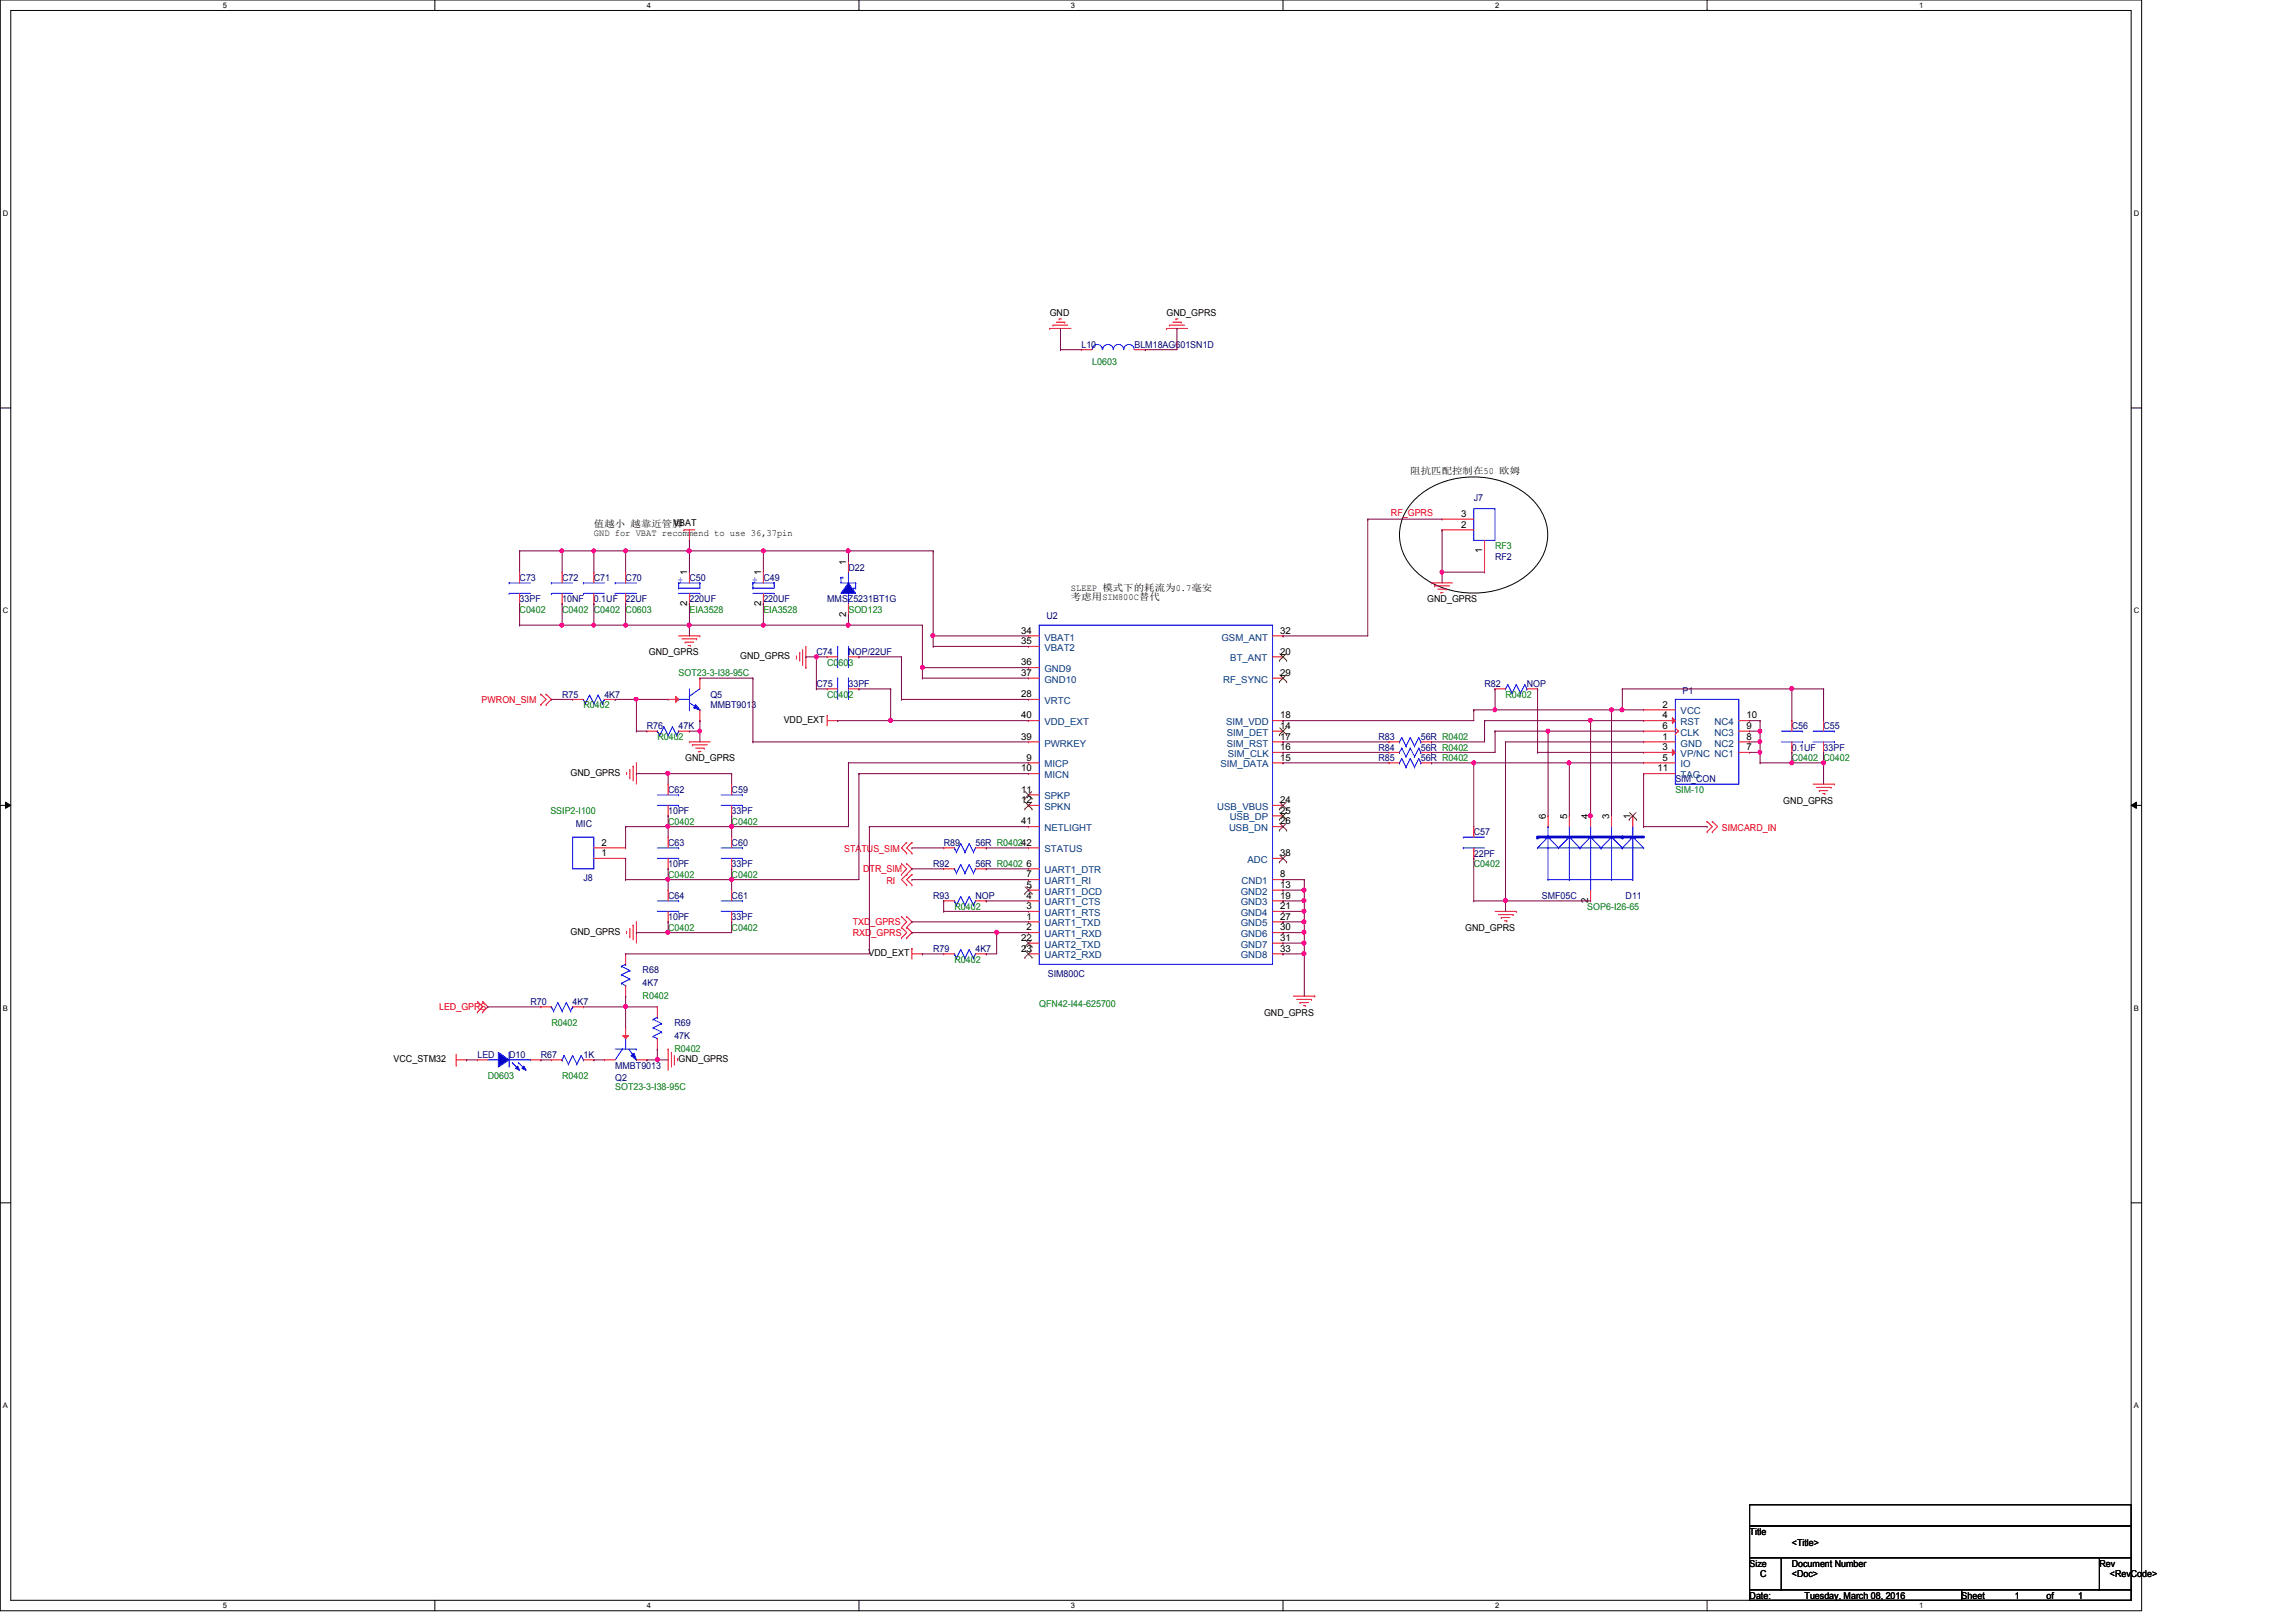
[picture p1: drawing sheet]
<svg xmlns="http://www.w3.org/2000/svg" width="297mm" height="210mm" viewBox="0 0 297 210" stroke-linecap="round" stroke-linejoin="round" font-family="sans-serif">
<defs><g id="words">
<g font-size="1.4" fill="#00f">
<text x="87.7" y="75.5">+ C50</text>
<text x="97.3" y="75.5">+ C49</text>
</g>
<g font-size="1.2">
<text x="135.8" y="40.9">GND</text>
<text x="150.9" y="40.9">GND_GPRS</text>
<text x="182.5" y="61.3">此阻阻阻阻阻阻50 欧欧</text>
<text x="76.8" y="68.2">值值值 值越越越越</text>
<text x="76.8" y="69.4">GND for VBAT recommend to use 36,37pin</text>
<text x="87.1" y="68.1">VBAT</text>
<text x="189" y="66.9">3</text>
<text x="189" y="68.3">2</text>
<text x="191.8" y="71.6" transform="rotate(-90 191.8 71.6)">1</text>
<text x="88.9" y="74.5" transform="rotate(-90 88.9 74.5)">1</text>
<text x="98.5" y="74.5" transform="rotate(-90 98.5 74.5)">1</text>
<text x="109.5" y="73.1" transform="rotate(-90 109.5 73.1)">1</text>
<text x="138.6" y="76.5">SLEEP 模模模模模模模0.7毫毫</text>
<text x="138.6" y="77.7">考考考SIM800C替替</text>
<text x="184.7" y="77.9">GND_GPRS</text>
<text x="88.9" y="78.4" transform="rotate(-90 88.9 78.4)">2</text>
<text x="98.5" y="78.4" transform="rotate(-90 98.5 78.4)">2</text>
<text x="109.5" y="79.8" transform="rotate(-90 109.5 79.8)">2</text>
<text x="132.1" y="82">34</text>
<text x="132.1" y="83.4">35</text>
<text x="165.6" y="82">32</text>
<text x="83.9" y="84.8">GND_GPRS</text>
<text x="95.8" y="85.3">GND_GPRS</text>
<text x="132.1" y="86.1">36</text>
<text x="132.1" y="87.5">37</text>
<text x="165.6" y="84.7">20</text>
<text x="165.6" y="87.5">29</text>
<text x="101.4" y="93.6">VDD_EXT</text>
<text x="132.1" y="90.2">28</text>
<text x="132.1" y="95.7">39</text>
<text x="132.1" y="93">40</text>
<text x="165.6" y="94.3">14</text>
<text x="165.6" y="95.7">17</text>
<text x="165.6" y="93">18</text>
<text x="215.1" y="91.6">2</text>
<text x="215.1" y="93">4</text>
<text x="215.1" y="94.3">6</text>
<text x="215.1" y="95.7">1</text>
<text x="225.9" y="95.7">8</text>
<text x="225.9" y="94.3">9</text>
<text x="225.9" y="93">10</text>
<text x="73.8" y="100.4">GND_GPRS</text>
<text x="88.6" y="98.5">GND_GPRS</text>
<text x="132.1" y="99.8">10</text>
<text x="132.8" y="98.4">9</text>
<text x="165.6" y="98.4">15</text>
<text x="165.6" y="97.1">16</text>
<text x="214.4" y="99.8">11</text>
<text x="215.1" y="97.1">3</text>
<text x="215.1" y="98.4">5</text>
<text x="225.9" y="97.1">7</text>
<text x="132.1" y="102.6">11</text>
<text x="132.1" y="103.9">12</text>
<text x="132.1" y="106.7">41</text>
<text x="165.6" y="103.9">24</text>
<text x="165.6" y="105.3">25</text>
<text x="165.6" y="106.7">26</text>
<text x="200" y="106" transform="rotate(-90 200 106)">6</text>
<text x="202.7" y="106" transform="rotate(-90 202.7 106)">5</text>
<text x="205.5" y="106" transform="rotate(-90 205.5 106)">4</text>
<text x="208.2" y="106" transform="rotate(-90 208.2 106)">3</text>
<text x="210.9" y="106" transform="rotate(-90 210.9 106)">1</text>
<text x="230.7" y="104">GND_GPRS</text>
<text x="77.8" y="110.8">1</text>
<text x="77.8" y="109.4">2</text>
<text x="132.8" y="112.1">6</text>
<text x="132.8" y="113.5">7</text>
<text x="165.6" y="113.5">8</text>
<text x="165.6" y="110.8">38</text>
<text x="132.8" y="119">1</text>
<text x="132.8" y="117.6">3</text>
<text x="132.8" y="116.3">4</text>
<text x="132.8" y="114.9">5</text>
<text x="165.6" y="114.9">13</text>
<text x="165.6" y="116.3">19</text>
<text x="165.6" y="117.6">21</text>
<text x="165.6" y="119">27</text>
<text x="205.5" y="116.8" transform="rotate(-90 205.5 116.8)">2</text>
<text x="73.8" y="121">GND_GPRS</text>
<text x="112.3" y="123.7">VDD_EXT</text>
<text x="132.1" y="121.8">22</text>
<text x="132.1" y="123.1">23</text>
<text x="132.8" y="120.4">2</text>
<text x="165.6" y="120.4">30</text>
<text x="165.6" y="121.8">31</text>
<text x="165.6" y="123.1">33</text>
<text x="189.6" y="120.4">GND_GPRS</text>
<text x="163.5" y="131.4">GND_GPRS</text>
<text x="50.9" y="137.5">VCC_STM32</text>
<text x="87.8" y="137.5">GND_GPRS</text>
<text x="226.4" y="198.6">Title</text>
<text x="226.4" y="202.7">Size</text>
<text x="231.8" y="202.7">Document Number</text>
<text x="231.8" y="200">&lt;Title&gt;</text>
<text x="271.6" y="202.7">Rev</text>
<text x="226.4" y="206.9">Date:</text>
<text x="227.7" y="204.1">C</text>
<text x="231.8" y="204.1">&lt;Doc&gt;</text>
<text x="233.5" y="206.9">Tuesday, March 08, 2016</text>
<text x="253.8" y="206.9">Sheet</text>
<text x="260.6" y="206.9">1</text>
<text x="264.7" y="206.9">of</text>
<text x="268.9" y="206.9">1</text>
<text x="273" y="204.1">&lt;RevCode&gt;</text>
</g>
<g font-size="1.2" fill="#000080">
<text x="139.9" y="45">L10</text>
<text x="146.8" y="45">BLM18AG601SN1D</text>
<text x="190.7" y="64.9">J7</text>
<text x="67.2" y="75.2">C73</text>
<text x="67.2" y="77.9">33PF</text>
<text x="72.7" y="75.2">C72</text>
<text x="72.7" y="77.9">10NF</text>
<text x="76.8" y="75.2">C71</text>
<text x="76.8" y="77.9">0.1UF</text>
<text x="80.9" y="75.2">C70</text>
<text x="80.9" y="77.9">22UF</text>
<text x="89.2" y="77.9">220UF</text>
<text x="98.8" y="77.9">220UF</text>
<text x="107" y="77.9">MMSZ5231BT1G</text>
<text x="109.8" y="73.8">D22</text>
<text x="193.4" y="72.4">RF2</text>
<text x="135.4" y="80.1">U2</text>
<text x="105.6" y="88.9">C75</text>
<text x="105.6" y="84.8">C74</text>
<text x="109.8" y="88.9">33PF</text>
<text x="109.8" y="84.8">NOP/22UF</text>
<text x="192.1" y="88.9">R82</text>
<text x="197.5" y="88.9">NOP</text>
<text x="217.7" y="89.7">P1</text>
<text x="72.7" y="90.3">R75</text>
<text x="78.2" y="90.3">4K7</text>
<text x="83.7" y="94.4">R76</text>
<text x="87.8" y="94.4">47K</text>
<text x="91.9" y="90.3">Q5</text>
<text x="91.9" y="91.7">MMBT9013</text>
<text x="178.3" y="95.8">R83</text>
<text x="183.8" y="95.8">56R R0402</text>
<text x="231.8" y="94.4">C56</text>
<text x="235.9" y="94.4">C55</text>
<text x="178.3" y="97.2">R84</text>
<text x="178.3" y="98.5">R85</text>
<text x="183.8" y="97.2">56R R0402</text>
<text x="183.8" y="98.5">56R R0402</text>
<text x="216.7" y="101.3">SIM_CON</text>
<text x="231.8" y="97.2">0.1UF</text>
<text x="235.9" y="97.2">33PF</text>
<text x="74.5" y="107">MIC</text>
<text x="86.4" y="102.6">C62</text>
<text x="86.4" y="105.4">10PF</text>
<text x="94.7" y="102.6">C59</text>
<text x="94.7" y="105.4">33PF</text>
<text x="86.4" y="109.5">C63</text>
<text x="86.4" y="112.2">10PF</text>
<text x="94.7" y="109.5">C60</text>
<text x="94.7" y="112.2">33PF</text>
<text x="120.7" y="112.2">R92</text>
<text x="122.1" y="109.5">R89</text>
<text x="126.2" y="112.2">56R R0402</text>
<text x="126.2" y="109.5">56R R040242</text>
<text x="190.7" y="108.1">C57</text>
<text x="190.7" y="110.9">22PF</text>
<text x="75.5" y="114">J8</text>
<text x="86.4" y="116.3">C64</text>
<text x="86.4" y="119.1">10PF</text>
<text x="94.7" y="116.3">C61</text>
<text x="94.7" y="119.1">33PF</text>
<text x="120.7" y="116.3">R93</text>
<text x="126.2" y="116.3">NOP</text>
<text x="199.5" y="116.3">SMF05C</text>
<text x="210.3" y="116.3">D11</text>
<text x="83.1" y="125.9">R68</text>
<text x="120.7" y="123.2">R79</text>
<text x="126.2" y="123.2">4K7</text>
<text x="68.6" y="130">R70</text>
<text x="74.1" y="130">4K7</text>
<text x="83.1" y="127.6">4K7</text>
<text x="135.5" y="126.5">SIM800C</text>
<text x="61.8" y="136.9">LED</text>
<text x="65.9" y="136.9">D10</text>
<text x="70" y="136.9">R67</text>
<text x="75.5" y="136.9">1K</text>
<text x="87.2" y="132.8">R69</text>
<text x="87.2" y="134.5">47K</text>
<text x="79.6" y="139.9">Q2</text>
<text x="79.6" y="138.3">MMBT9013</text>
</g>
<g font-size="1.2" fill="#008000">
<text x="141.3" y="47.2">L0603</text>
<text x="193.4" y="71.1">RF3</text>
<text x="67.2" y="79.3">C0402</text>
<text x="72.7" y="79.3">C0402</text>
<text x="76.8" y="79.3">C0402</text>
<text x="80.9" y="79.3">C0603</text>
<text x="89.2" y="79.3">EIA3528</text>
<text x="98.8" y="79.3">EIA3528</text>
<text x="109.8" y="79.3">SOD123</text>
<text x="87.8" y="87.5">SOT23-3-I38-95C</text>
<text x="107" y="86.1">C0603</text>
<text x="75.5" y="91.7">R0402</text>
<text x="85" y="95.8">R0402</text>
<text x="107" y="90.3">C0402</text>
<text x="194.8" y="90.3">R0402</text>
<text x="231.8" y="98.5">C0402 C0402</text>
<text x="71.2" y="105.4">SSIP2-I100</text>
<text x="86.4" y="106.7">C0402</text>
<text x="94.7" y="106.7">C0402</text>
<text x="216.7" y="102.6">SIM-10</text>
<text x="86.4" y="113.6">C0402</text>
<text x="94.7" y="113.6">C0402</text>
<text x="190.7" y="112.2">C0402</text>
<text x="123.5" y="117.7">R0402</text>
<text x="205.4" y="117.7">SOP6-I26-65</text>
<text x="86.4" y="120.4">C0402</text>
<text x="94.7" y="120.4">C0402</text>
<text x="123.5" y="124.6">R0402</text>
<text x="83.1" y="129.2">R0402</text>
<text x="134.4" y="130.3">QFN42-I44-625700</text>
<text x="71.3" y="132.8">R0402</text>
<text x="87.2" y="136.1">R0402</text>
<text x="63.1" y="139.7">D0603</text>
<text x="72.7" y="139.7">R0402</text>
<text x="79.6" y="141">SOT23-3-I38-95C</text>
</g>
<g font-size="1.2" fill="#f00">
<text x="180" y="66.7">RF_GPRS</text>
<text x="62.3" y="91">PWRON_SIM</text>
<text x="222.8" y="107.6">SIMCARD_IN</text>
<text x="109.2" y="110.3">STATUS_SIM</text>
<text x="111.7" y="112.9">DTR_SIM</text>
<text x="110.3" y="119.8">TXD_GPRS</text>
<text x="114.7" y="114.4">RI</text>
<text x="110.3" y="121.2">RXD_GPRS</text>
<text x="56.8" y="130.7">LED_GPRS</text>
</g>
<g font-size="1.2" fill="#004080">
<text x="135.1" y="82.9">VBAT1</text>
<text x="158" y="82.9">GSM_ANT</text>
<text x="135.1" y="84.2">VBAT2</text>
<text x="135.1" y="87">GND9</text>
<text x="135.1" y="88.3">GND10</text>
<text x="158.2" y="88.3">RF_SYNC</text>
<text x="159.2" y="85.6">BT_ANT</text>
<text x="135.1" y="91.1">VRTC</text>
<text x="135.1" y="93.9">VDD_EXT</text>
<text x="158.6" y="93.9">SIM_VDD</text>
<text x="158.7" y="95.2">SIM_DET</text>
<text x="217.4" y="92.5">VCC</text>
<text x="217.4" y="93.9">RST</text>
<text x="217.4" y="95.2">CLK</text>
<text x="221.8" y="95.2">NC3</text>
<text x="221.8" y="93.9">NC4</text>
<text x="135.1" y="99.3">MICP</text>
<text x="135.1" y="100.7">MICN</text>
<text x="135.1" y="96.6">PWRKEY</text>
<text x="157.9" y="99.3">SIM_DATA</text>
<text x="158.7" y="96.6">SIM_RST</text>
<text x="158.8" y="98">SIM_CLK</text>
<text x="217.4" y="96.6">GND</text>
<text x="217.4" y="98">VP/NC NC1</text>
<text x="217.4" y="99.3">IO</text>
<text x="217.4" y="100.7">TAG</text>
<text x="221.8" y="96.6">NC2</text>
<text x="135.1" y="103.5">SPKP</text>
<text x="135.1" y="104.8">SPKN</text>
<text x="135.1" y="107.6">NETLIGHT</text>
<text x="157.5" y="104.8">USB_VBUS</text>
<text x="159" y="107.6">USB_DN</text>
<text x="159.1" y="106.2">USB_DP</text>
<text x="135.1" y="113">UART1_DTR</text>
<text x="135.1" y="110.3">STATUS</text>
<text x="161.4" y="111.7">ADC</text>
<text x="135.1" y="119.9">UART1_TXD</text>
<text x="135.1" y="118.5">UART1_RTS</text>
<text x="135.1" y="117.2">UART1_CTS</text>
<text x="135.1" y="115.8">UART1_DCD</text>
<text x="135.1" y="114.4">UART1_RI</text>
<text x="160.5" y="115.8">GND2</text>
<text x="160.5" y="117.2">GND3</text>
<text x="160.5" y="118.5">GND4</text>
<text x="160.5" y="119.9">GND5</text>
<text x="160.6" y="114.4">CND1</text>
<text x="135.1" y="121.3">UART1_RXD</text>
<text x="135.1" y="122.6">UART2_TXD</text>
<text x="135.1" y="124">UART2_RXD</text>
<text x="160.5" y="121.3">GND6</text>
<text x="160.5" y="122.6">GND7</text>
<text x="160.5" y="124">GND8</text>
</g>
<g font-size="1">
<text x="28.8" y="1">5</text>
<text x="83.7" y="1">4</text>
<text x="138.6" y="1">3</text>
<text x="193.4" y="1">2</text>
<text x="248.3" y="1">1</text>
<text x=".4" y="27.9">D</text>
<text x="276.1" y="27.9">D</text>
<text x=".4" y="79.4">C</text>
<text x="276.1" y="79.4">C</text>
<text x=".4" y="130.8">B</text>
<text x="276.1" y="130.8">B</text>
<text x=".4" y="182.2">A</text>
<text x="276.1" y="182.2">A</text>
<text x="28.8" y="208.1">5</text>
<text x="83.7" y="208.1">4</text>
<text x="138.6" y="208.1">3</text>
<text x="193.4" y="208.1">2</text>
<text x="248.3" y="208.1">1</text>
</g>
</g></defs>
<path d="M0 0h277.1v208.4h-277.1zM1.4 1.4h274.3v205.7h-274.3z" fill="none" stroke="#000" stroke-width=".13"/>
<g fill="#fff">
<path d="M28.8 .1h.6v1.1h-.6z"/>
<path d="M28.8 207.2h.6v1.1h-.6z"/>
</g>
<path d="M56.3 0v1.4M56.3 207.1v1.3" fill="none" stroke="#000" stroke-width=".13"/>
<g fill="#fff">
<path d="M83.7 .1h.5v1.1h-.5z"/>
<path d="M83.7 207.2h.5v1.1h-.5z"/>
</g>
<path d="M111.1 0v1.4M111.1 207.1v1.3" fill="none" stroke="#000" stroke-width=".13"/>
<g fill="#fff">
<path d="M138.6 .1h.5v1.1h-.5z"/>
<path d="M138.6 207.2h.5v1.1h-.5z"/>
</g>
<path d="M166 0v1.4M166 207.1v1.3" fill="none" stroke="#000" stroke-width=".13"/>
<g fill="#fff">
<path d="M193.4 .1h.6v1.1h-.6z"/>
<path d="M193.4 207.2h.6v1.1h-.6z"/>
</g>
<path d="M220.8 0v1.4M220.8 207.1v1.3" fill="none" stroke="#000" stroke-width=".13"/>
<g fill="#fff">
<path d="M248.3 .1h.5v1.1h-.5z"/>
<path d="M248.3 207.2h.5v1.1h-.5z"/>
<path d="M.4 27.1h.7v1.1h-.7z"/>
<path d="M276.1 27.1h.7v1.1h-.7z"/>
<path d="M.4 78.5h.7v1.1h-.7z"/>
<path d="M276.1 78.5h.7v1.1h-.7z"/>
</g>
<path d="M0 52.8h1.4M275.7 52.8h1.4" fill="none" stroke="#000" stroke-width=".13"/>
<g fill="#fff">
<path d="M.4 129.9h.6v1.1h-.6z"/>
<path d="M276.1 129.9h.6v1.1h-.6z"/>
</g>
<path d="M0 104.2h1.4M.7 103.8l.7 .4-.7 .4zM275.7 104.2l.7-.4v.8zM275.7 104.2h1.4" fill="none" stroke="#000" stroke-width=".13"/>
<path d="M.7 103.8l.7 .4-.7 .4zM275.7 104.2l.7-.4v.8z" fill="#000"/>
<g fill="#fff">
<path d="M.4 181.4h.6v1.1h-.6z"/>
<path d="M276.1 181.4h.6v1.1h-.6z"/>
</g>
<path d="M183 64.6a11.4 11.4 0 0 1 15.2 0 6.3 6.3 0 0 1 0 9.2 11.3 11.3 0 0 1-15.2 0 6.3 6.3 0 0 1 0-9.2zM0 155.7h1.4M275.7 155.7h1.4M226.4 194.7h49.3v2.8h-49.3zM226.4 197.5h49.3v4.1h-49.3zM226.4 201.6h4.1v4.1h-4.1zM226.4 205.7h27.4v1.4h-27.4zM230.5 201.6h41.1v4.1h-41.1zM253.8 205.7h21.9v1.4h-21.9zM271.6 201.6h4.1v4.1h-4.1z" fill="none" stroke="#000" stroke-width=".13"/>
<g fill="none" stroke="#f00" stroke-width=".13">
<path d="M135.8 42.5h.1M135.8 42.5h2.8M136.2 42.1h.1M136.2 42.1h1.9M136.6 41.7h1.1M137 41.3h.1M137 41.3h.3M137.7 41.7h.1M150.9 42.5h.1M150.9 42.5h2.7M151.3 42.1h.1M151.3 42.1h1.9"/>
<path d="M151.7 41.7h1.1M152.1 41.3h.1M152.1 41.3h.3M152.8 41.7h.1M67.2 74h.1M67.2 78.1h.1M67.2 74v1.4M67.2 76.8v1.3M88.5 68.6h.1M88.5 68.6h1.4M89.2 69.9h.1M89.2 74h.1"/>
<path d="M89.2 78.1h.1M89.2 68.6v1.3M89.2 74v1.4M89.2 76.8v1.3M185.2 75.4h.1M185.2 75.4h2.7M185.6 75.8h.1M185.6 75.8h1.9M186 76.2h1.1M186.4 76.7h.1M186.4 76.7h.3M187.1 76.2h.1"/>
<path d="M70 91.2h.1M70 89.8h.1M70 89.8l.7 .7-.7 .7M70.7 89.8h.1M70.7 91.2h.1M70.7 89.8l.6 .7-.6 .7M81.1 100h.1M81.1 100v.2M81.5 99.6v1.1M81.9 99.1h.1M81.9 99.1v1.9M82.3 98.7h.1"/>
<path d="M82.3 98.7v2.8M87.8 82.3h2.7M88.2 82.7h1.9M88.6 83.1h.1M88.6 83.1h1.1M89 83.5h.3M89.2 96h.1M89.2 96h2.7M89.3 83.5h.1M89.6 96.4h.1M89.6 96.4h1.9M90 96.8h1.1"/>
<path d="M90.1 82.7h.1M90.4 97.2h.1M90.4 97.2h.3M90.5 82.3h.1M91.1 96.8h.1M103 85.2h.1M103 84.9v.3M103.5 84.5h.1M103.5 84.5v1.1M103.8 86h.1M103.8 84.1v1.9M104.3 86.4h.1"/>
<path d="M104.3 83.7v2.7M107 92.6h.1M107 93.3h1.4M107 92.6v1.3M108.4 93.3h.1M81.5 100.7h.1M81.9 119.7h.1M81.9 119.7v1.9M82.3 119.3h.1M82.3 119.3v2.7M86.4 115.2h.1M86.4 119.3h.1"/>
<path d="M86.4 115.2v1.4M86.4 117.9v1.4M94.7 101.5h.1M94.7 105.6h.1M94.7 101.5v1.4M94.7 104.2v1.4M116.6 113.2h.1M116.6 111.8h.1M116.6 118.6h.1M116.6 111.8l.7 .6-.7 .8M116.6 118.6l.7 .7-.7 .7M117.3 111.8h.1"/>
<path d="M117.3 113.2h.1M117.3 109h.1M117.3 110.4h.1M117.3 118.6h.1M117.3 114.5h.1M117.3 111.8l.7 .6-.7 .8M117.3 109l-.7 .7 .7 .7M117.3 118.6l.7 .7-.7 .7M117.3 113.2l-.7 .6 .7 .7M118 109h.1M118 110.4h.1M118 113.2h.1"/>
<path d="M118 114.5h.1M118 109l-.7 .7 .7 .7M118 113.2l-.7 .6 .7 .7M193.4 117.9h2.8M193.8 118.4h1.9M194.2 118.7h.1M194.2 118.7h1.1M194.6 119.2h.3M194.9 119.2h.1M195.7 118.4h.1M196.2 117.9h.1M220.8 106.3h.1"/>
<path d="M220.8 107.7h.1M220.8 106.3l.7 .7-.7 .7M221.5 106.3h.1M221.5 107.7h.1M221.5 106.3l.7 .7-.7 .7M234.6 101.5h2.7M235 101.9h1.9M235.4 102.3h.1M235.4 102.3h1.1M235.8 102.7h.3M236.1 102.7h.1M236.9 101.9h.1"/>
<path d="M237.3 101.5h.1M59 137.8h.1M59 137.2h1.4M59 136.4v1.4M60.4 137.2h.1M61.8 131h.1M61.8 129.6h.1M61.8 129.6l.6 .7-.6 .7M62.4 129.6h.1M62.4 131h.1M62.4 129.6l.7 .7-.7 .7M71.3 137.2h.1"/>
<path d="M71.3 137.2h1.4M75.5 137.2h1.3M76.8 137.2h.1M81.1 120.6h.1M81.1 120.6v.2M81.5 121.2h.1M81.5 120.1v1.1M86.4 135.8h.1M86.4 135.8v2.7M86.9 136.2h.1M86.9 136.2v1.9M87.2 137.7h.1"/>
<path d="M87.2 136.6v1.1M87.7 137h.1M87.7 137v.3M116.6 120h.1M116.6 121.4h.1M116.6 120l.7 .7-.7 .7M117.3 120h.1M117.3 121.4h.1M117.3 120l.7 .7-.7 .7M118 122.7h.1M118 123.4h1.3M118 122.7v1.4"/>
<path d="M119.3 123.4h.1M122.1 123.4h.1M122.1 123.4h1.4M126.2 123.4h1.4M127.6 123.4h.1M167.3 128.9h2.8M167.8 129.3h1.9M168.2 129.8h.1M168.2 129.8h1.1M168.6 130.1h.3M168.9 130.1h.1M169.7 129.3h.1"/>
<path d="M170.1 128.9h.1"/>
</g>
<g fill="none" stroke="#00f" stroke-width=".13">
<path d="M65.9 75.4h.1M65.9 76.8h.1M65.9 75.4h2.7M65.9 76.8h2.7M87.8 75.4h.1M87.8 76.1h.1M87.8 75.4h2.7M87.8 76.8h2.7M87.8 75.4v.7M90.5 76.8h.1M90.5 75.4h.1M90.5 75.4v.7h-2.7"/>
<path d="M87.8 90.5h.1M87.8 90.5h1.4M89.2 90.1h.1M89.2 91.9h.1M89.2 90.9l1.3 1M89.2 89.2v2.7M90.5 91.9h.1M90.5 89.2l-1.3 .9M85 116.6h2.8M85 117.9h2.8M87.8 116.6h.1M87.8 117.9h.1"/>
<path d="M93.3 102.9h2.8M93.3 104.2h2.8M96.1 102.9h.1M96.1 104.2h.1M72.7 137.2h.1M73 136.6h.1M73 136.6l.5 1.1M73 136.6l-.3 .6M73.5 137.7h.1M74.1 136.6h.1M74.1 136.6l-.6 1.1M74.1 136.6l.5 1.1"/>
<path d="M74.6 137.7h.1M75.2 136.6h.1M75.2 136.6l-.6 1.1M75.2 136.6l.3 .6M75.5 137.2h.1M123.5 123.4h.1M123.5 123.4l.2 .6M123.7 124h.1M124.3 122.9h.1M124.3 122.9l.5 1.1M124.3 122.9l-.6 1.1M124.8 124h.1"/>
<path d="M125.4 122.9h.1M125.4 122.9l.5 1.1M125.4 122.9l-.6 1.1M125.9 124h.1M126.2 123.4h.1M126.2 123.4l-.3 .6"/>
</g>
<path d="M90 91.2l.5 .7-.8-.3z" fill="#00f"/>
<path d="M90 91.2l.5 .7-.8-.3z" fill="none" stroke="#00f" stroke-width=".13"/>
<path d="M90.5 87.8h.1M90.5 93.3h.1M90.5 87.8v1.4M90.5 91.9v1.4" fill="none" stroke="#f00" stroke-width=".13"/>
<path d="M87.4 90.1l.4 .4-.4 .4z" fill="#f00"/>
<g fill="none" stroke="#f00" stroke-width=".13">
<path d="M86.4 90.5h.1M86.4 90.5h1.4M87.4 90.1l.4 .4-.4 .4zM133.1 98.7h.1M133.1 90.5h.1M133.1 82.3h.1M133.1 83.7h.1M133.1 86.4h.1M133.1 87.8h.1M133.1 96h.1M133.1 93.3h.1M133.1 90.5h1.3"/>
<path d="M133.1 98.7h1.3M133.1 96h1.3M133.1 93.3h1.3M133.1 87.8h1.3M133.1 82.3h1.3M133.1 83.7h1.3M133.1 86.4h1.3M164.6 97.4h1.4M164.6 98.7h1.4M164.6 94.6h1.4M164.6 96h1.4M164.6 93.3h1.4"/>
<path d="M164.6 85h1.4M164.6 87.8h1.4M164.6 82.3h1.4M166 94.6h.1M166 98.7h.1M166 97.4h.1M166 96h.1M166 93.3h.1M166 85h.1M166 87.8h.1M166 82.3h.1M179.7 97.4h.1"/>
<path d="M179.7 97.4h1.4M183.8 97.4h1.4M185.2 97.4h.1M212.6 91.9h.1M212.6 91.9h4.1M86.4 101.5h.1M86.4 105.6h.1M86.4 101.5v1.4M86.4 104.2v1.4M122.1 112.4h.1M122.1 112.4h1.4M126.2 112.4h1.4"/>
<path d="M127.6 112.4h.1M133.1 119.3h.1M133.1 117.9h.1M133.1 116.6h.1M133.1 115.2h.1M133.1 112.4h.1M133.1 113.8h.1M133.1 100.1h.1M133.1 102.9h.1M133.1 104.2h.1M133.1 107h.1M133.1 109.7h.1"/>
<path d="M133.1 119.3h1.3M133.1 117.9h1.3M133.1 116.6h1.3M133.1 115.2h1.3M133.1 112.4h1.3M133.1 113.8h1.3M133.1 100.1h1.3M133.1 102.9h1.3M133.1 104.2h1.3M133.1 107h1.3M133.1 109.7h1.3M164.6 119.3h1.4"/>
<path d="M164.6 117.9h1.4M164.6 116.6h1.4M164.6 115.2h1.4M164.6 113.8h1.4M164.6 104.2h1.4M164.6 105.6h1.4M164.6 107h1.4M164.6 111.1h1.4M166 113.8h.1M166 115.2h.1M166 116.6h.1M166 117.9h.1"/>
<path d="M166 104.2h.1M166 105.6h.1M166 107h.1M166 119.3h.1M166 111.1h.1M80.9 123.4h.1M80.9 128.9h.1M80.9 123.4v1.4M80.9 127.6v1.3M133.1 120.7h.1M133.1 122h.1M133.1 123.4h.1"/>
<path d="M133.1 120.7h1.3M133.1 122h1.3M133.1 123.4h1.3M164.6 120.7h1.4M164.6 122h1.4M164.6 123.4h1.4M166 120.7h.1M166 122h.1M166 123.4h.1"/>
</g>
<g fill="none" stroke="#00f" stroke-width=".13">
<path d="M134.4 80.9h30.2v43.9h-30.2zM181.1 97.4h.1M181.4 96.8h.1M181.4 96.8l.5 1.1M181.4 96.8l-.3 .6M181.9 97.9h.1M182.5 96.8h.1M182.5 96.8l-.6 1.1M182.5 96.8l.5 1.1M183 97.9h.1M183.6 96.8h.1M183.6 96.8l-.6 1.1"/>
<path d="M183.6 96.8l.2 .6M183.8 97.4h.1M216.7 90.5h8.3v11h-8.3zM85 102.9h2.8M85 104.2h2.8M87.8 102.9h.1M87.8 104.2h.1M123.5 112.4h.1M123.5 112.4l.2 .6M123.7 113h.1M124.3 111.9h.1M124.3 111.9l.5 1.1"/>
<path d="M124.3 111.9l-.6 1.1M124.8 113h.1M125.4 111.9h.1M125.4 111.9l.5 1.1M125.4 111.9l-.6 1.1M125.9 113h.1M126.2 112.4h.1M126.2 112.4l-.3 .6M80.4 125.1h.1M80.4 126.2h.1M80.4 127.3h.1M80.4 126.2l1.1 .5"/>
<path d="M80.4 125.1l1.1 .5M80.4 127.3l.5 .3M80.9 127.6h.1M80.9 124.8h.1M80.9 124.8l-.5 .3M81.5 126.7h.1M81.5 125.6h.1M81.5 125.6l-1.1 .6M81.5 126.7l-1.1 .6"/>
</g>
<g fill="none" stroke="#804000" stroke-width=".13">
<path d="M165.5 95.1h.1M165.5 85.5h.1M165.5 88.2h.1M165.6 94.2l.9 .9M165.6 84.6l.9 .9M165.6 87.3l.9 .9M166.4 94.2l-.9 .9M166.4 84.6l-.9 .9M166.4 87.3l-.9 .9M166.5 95.1h.1M166.5 85.5h.1M166.5 88.2h.1"/>
<path d="M132.6 115.7h.1M132.6 103.3h.1M132.6 104.7h.1M132.6 114.8l.9 .9M132.6 102.4l.9 .9M132.6 103.8l.9 .9M133.5 114.8l-.9 .9M133.5 102.4l-.9 .9M133.5 103.8l-.9 .9M133.5 115.7h.1M133.5 103.3h.1M133.5 104.7h.1"/>
<path d="M165.5 104.7h.1M165.5 106h.1M165.5 107.4h.1M165.5 111.5h.1M165.6 103.8l.9 .9M165.6 105.2l.9 .8M165.6 106.6l.9 .8M165.6 110.7l.9 .8M166.4 103.8l-.9 .9M166.4 105.2l-.9 .8M166.4 106.6l-.9 .8M166.4 110.7l-.9 .8"/>
<path d="M166.5 104.7h.1M166.5 106h.1M166.5 107.4h.1M166.5 111.5h.1M132.6 122.5h.1M132.6 123.9h.1M132.6 121.6l.9 .9M132.6 123l.9 .9M133.5 121.6l-.9 .9M133.5 123l-.9 .9M133.5 122.5h.1M133.5 123.9h.1"/>
</g>
<path d="M216.4 92.9l.3 .4-.3 .3z" fill="#f00"/>
<path d="M212.6 93.3h.1M212.6 94.6h.1M212.6 96h.1M212.6 93.3h4.1M212.6 94.6h4.1M212.6 96h4.1M216.4 92.9l.3 .4-.3 .3zM216.7 95h.1M216.7 94.2l.4 .4M217.1 94.6h.1M217.1 94.6l-.4 .4" fill="none" stroke="#f00" stroke-width=".13"/>
<path d="M216.4 97l.3 .4-.3 .3z" fill="#f00"/>
<g fill="none" stroke="#f00" stroke-width=".13">
<path d="M80.9 74h.1M80.9 78.1h.1M80.9 74v1.4M80.9 76.8v1.3M179.7 98.7h.1M179.7 98.7h1.4M183.8 98.7h1.4M185.2 98.7h.1M212.6 97.4h.1M212.6 98.7h.1M212.6 97.4h4.1M212.6 98.7h4.1"/>
<path d="M216.4 97l.3 .4-.3 .3zM225 97.4h1.4M225 96h1.4M225 94.6h1.4M225 93.3h1.4M226.4 97.4h.1M226.4 96h.1M226.4 94.6h.1M226.4 93.3h.1M94.7 108.3h.1M94.7 112.4h.1M94.7 108.3v1.4"/>
<path d="M94.7 111.1v1.3M212.6 100.1h.1M212.6 100.1h4.1M85 130.3h.1M85 135.8h.1M85 130.3v1.4M85 134.4v1.4"/>
</g>
<g fill="none" stroke="#00f" stroke-width=".13">
<path d="M79.6 75.4h.1M79.6 76.8h.1M79.6 75.4h2.7M79.6 76.8h2.7M181.1 98.7h.1M181.4 98.2h.1M181.4 98.2l.5 1.1M181.4 98.2l-.3 .5M181.9 99.3h.1M182.5 98.2h.1M182.5 98.2l-.6 1.1M182.5 98.2l.5 1.1"/>
<path d="M183 99.3h.1M183.6 98.2h.1M183.6 98.2l-.6 1.1M183.6 98.2l.2 .5M183.8 98.7h.1M93.3 109.7h2.8M93.3 111.1h2.8M96.1 109.7h.1M96.1 111.1h.1M63.1 137.2h1.4M64.5 137.2h.1M65.9 136.2h.1"/>
<path d="M65.9 136.2v1.9M65.9 137.2h2.7M68.6 137.2h.1M84.5 131.9h.1M84.5 133h.1M84.5 134.1h.1M84.5 133l1.1 .6M84.5 131.9l1.1 .6M84.5 134.1l.5 .3M85 134.4h.1M85 131.7h.1M85 131.7l-.5 .2"/>
<path d="M85.6 133.6h.1M85.6 132.5h.1M85.6 132.5l-1.1 .5M85.6 133.6l-1.1 .5"/>
</g>
<path d="M64.5 136.2l1.4 1-1.4 .9z" fill-rule="evenodd" fill="#00f"/>
<path d="M64.5 136.2l1.4 1-1.4 .9z" fill="none" stroke="#00f" stroke-width=".13"/>
<path d="M67.8 138l.3 .5-.6-.2z" fill-rule="evenodd" fill="#00f"/>
<path d="M67.8 138l.3 .5-.6-.2z" fill="none" stroke="#00f" stroke-width=".13"/>
<path d="M67 138l.2 .5-.5-.2z" fill-rule="evenodd" fill="#00f"/>
<g fill="none" stroke="#00f" stroke-width=".13">
<path d="M75.5 75.4h.1M75.5 76.8h.1M75.5 75.4h2.7M75.5 76.8h2.7M190.7 65.8h2.7v4.1h-2.7zM108.4 87.8h.1M108.4 87.8v2.7M109.8 87.8h.1M109.8 87.8v2.7M181.1 96h.1M181.4 95.5h.1M181.4 95.5l.5 1.1"/>
<path d="M181.4 95.5l-.3 .5M181.9 96.6h.1M182.5 95.5h.1M182.5 95.5l-.6 1.1M182.5 95.5l.5 1.1M183 96.6h.1M183.6 95.5h.1M183.6 95.5l-.6 1.1M183.6 95.5l.2 .5M183.8 96h.1M230.5 96h2.7M230.5 94.6h2.7"/>
<path d="M233.2 96h.1M233.2 94.6h.1M74.1 108.3h2.7v4.1h-2.7zM85 109.7h2.8M85 111.1h2.8M87.8 109.7h.1M87.8 111.1h.1M123.5 116.6h.1M123.5 116.6l.2 .5M123.7 117.1h.1M124.3 116h.1M124.3 116l.5 1.1"/>
<path d="M124.3 116l-.6 1.1M124.8 117.1h.1M125.4 116h.1M125.4 116l.5 1.1M125.4 116l-.6 1.1M125.9 117.1h.1M126.2 116.6h.1M126.2 116.6l-.3 .5M66.3 137.5h.1M66.3 137.5l.8 .9M67 138l.2 .5-.5-.2zM67.1 137.5h.1"/>
<path d="M67.1 137.5l.8 .9M71.3 130.3h.1M71.3 130.3l.3 .6M71.6 130.9h.1M72.2 129.8h.1M72.2 129.8l-.6 1.1M72.2 129.8l.5 1.1M72.7 130.9h.1M73.3 129.8h.1M73.3 129.8l-.6 1.1M73.3 129.8l.5 1.1M73.8 130.9h.1"/>
<path d="M74.1 130.3h.1M74.1 130.3l-.3 .6M79.6 135.8h2.7M80.5 135.8h.1M80.5 135.8l-.9 1.4M80.9 134.4h.1M80.9 134.4v1.4M81.4 135.8l.9 1.4M82.3 137.2h.1M82.3 135.8h.1"/>
</g>
<g fill="none" stroke="#f00" stroke-width=".13">
<path d="M76.8 74h.1M76.8 78.1h.1M76.8 74v1.4M76.8 76.8v1.3M186.6 67.2h.1M186.6 68.6h.1M186.6 67.2h4.1M186.6 68.6h4.1M192.1 74h.1M192.1 69.9v4.1M107 89.2h.1M107 89.2h1.4"/>
<path d="M109.8 89.2h1.3M111.1 89.2h.1M179.7 96h.1M179.7 96h1.4M183.8 96h1.4M185.2 96h.1M231.8 97.4h.1M231.8 93.3h.1M231.8 93.3v1.3M231.8 96v1.4M76.8 111.1h4.1M76.8 109.7h4.1"/>
<path d="M80.9 111.1h.1M80.9 109.7h.1M86.4 108.3h.1M86.4 112.4h.1M86.4 108.3v1.4M86.4 111.1v1.3M122.1 116.6h.1M122.1 116.6h1.4M126.2 116.6h1.4M127.6 116.6h.1M61.8 137.2h.1M61.8 137.2h1.3"/>
<path d="M68.6 137.2h1.4M70 137.2h.1M70 130.3h.1M70 130.3h1.3M74.1 130.3h1.4M75.5 130.3h.1"/>
</g>
<path d="M81.6 136.6l.4-.3 .3 .9z" fill="#00f"/>
<path d="M81.6 136.6l.4-.3 .3 .9z" fill="none" stroke="#00f" stroke-width=".13"/>
<path d="M78.2 137.2h.1M78.2 137.2h1.4M82.3 137.2h1.4M83.7 137.2h.1" fill="none" stroke="#f00" stroke-width=".13"/>
<path d="M80.6 134h.7l-.4 .4z" fill="#f00"/>
<g fill="none" stroke="#f00" stroke-width=".13">
<path d="M139.9 45.3h.1M139.9 45.3h1.4M146.8 45.3h1.4M148.2 45.3h.1M72.7 74h.1M72.7 78.1h.1M72.7 74v1.4M72.7 76.8v1.3M98.8 74h.1M98.8 78.1h.1M98.8 74v1.4M98.8 76.8v1.3"/>
<path d="M74.1 90.5h.1M74.1 90.5h1.4M78.2 90.5h1.4M79.6 90.5h.1M107 85h.1M107 85h1.4M109.8 85h1.3M111.1 85h.1M235.9 97.4h.1M235.9 93.3h.1M235.9 93.3v1.3M235.9 96v1.4"/>
<path d="M94.7 115.2h.1M94.7 119.3h.1M94.7 115.2v1.4M94.7 117.9v1.4M122.1 109.7h.1M122.1 109.7h1.4M126.2 109.7h1.4M127.6 109.7h.1M190.7 107h.1M190.7 111.1h.1M190.7 107v1.3M190.7 109.7v1.4"/>
<path d="M80.6 134h.7l-.4 .4zM80.9 133h.1M80.9 133v1.4"/>
</g>
<g fill="none" stroke="#00f" stroke-width=".13">
<path d="M141.3 45.3a.66 .66 0 0 1 .7-.7 .66 .66 0 0 1 .6 .7M142.7 45.3a.68 .68 0 0 1 .6-.7 .68 .68 0 0 1 .7 .7M144.1 45.3a.66 .66 0 0 1 .6-.7 .66 .66 0 0 1 .7 .7M145.4 45.3a.66 .66 0 0 1 .7-.7 .66 .66 0 0 1 .6 .7M71.3 75.4h.1M71.3 76.8h.1M71.3 75.4h2.8M71.3 76.8h2.8M97.4 75.4h.1M97.4 76.1h.1M97.4 75.4h2.8M97.4 76.8h2.8"/>
<path d="M97.4 75.4v.7M100.2 76.8h.1M100.2 75.4h.1M100.2 75.4v.7h-2.8M75.5 90.5h.1M75.5 90.5l.2 .6M75.7 91.1h.1M76.3 90h.1M76.3 90l.5 1.1M76.3 90l-.6 1.1M76.8 91.1h.1M77.4 90h.1"/>
<path d="M77.4 90l.5 1.1M77.4 90l-.6 1.1M77.9 91.1h.1M78.2 90.5h.1M78.2 90.5l-.3 .6M108.4 83.7h.1M108.4 83.7v2.7M109.8 83.7h.1M109.8 83.7v2.7M234.6 96h2.7M234.6 94.6h2.7M237.3 96h.1"/>
<path d="M237.3 94.6h.1M93.3 116.6h2.8M93.3 117.9h2.8M96.1 116.6h.1M96.1 117.9h.1M123.5 109.7h.1M123.5 109.7l.2 .6M123.7 110.3h.1M124.3 109.2h.1M124.3 109.2l.5 1.1M124.3 109.2l-.6 1.1M124.8 110.3h.1"/>
<path d="M125.4 109.2h.1M125.4 109.2l.5 1.1M125.4 109.2l-.6 1.1M125.9 110.3h.1M126.2 109.7h.1M126.2 109.7l-.3 .6M189.3 108.3h.1M189.3 109.7h.1M189.3 108.3h2.8M189.3 109.7h2.8M200.3 113.8h.1M200.3 107h.1"/>
<path d="M200.3 113.8h10.9M200.3 107v6.8M203 113.8h.1M203 107v6.8M205.8 113.8h.1M205.8 107v6.8M208.5 113.8h.1M208.5 107v6.8M211.2 113.8h.1M211.2 107v6.8"/>
</g>
<path d="M209.9 108.3h2.7" fill="none" stroke="#00f" stroke-width=".38"/>
<circle cx="209.9" cy="108.3" r=".19" fill="#00f"/>
<path d="M209.9 109.7h.1M209.9 109.7h2.7M211.2 108.3h.1M211.2 108.3l1.4 1.4M211.2 108.3l-1.3 1.4M212.6 109.7h.1" fill="none" stroke="#00f" stroke-width=".13"/>
<path d="M198.9 108.3h11" fill="none" stroke="#00f" stroke-width=".38"/>
<circle cx="198.9" cy="108.3" r=".19" fill="#00f"/>
<g fill="none" stroke="#00f" stroke-width=".13">
<path d="M108.8 74.7h.1M108.8 74.7v.7h1.9M109.8 76.8h.1M109.8 74h.1M109.8 74v1.4M109.8 76.8v1.3M110.7 75.4h.1M110.7 76.1h.1M110.7 75.4v.7M85 94.6h.1M85 94.6l.3 .6M85.3 95.2h.1"/>
<path d="M85.9 94.1h.1M85.9 94.1l.5 1.1M85.9 94.1l-.6 1.1M86.4 95.2h.1M87 94.1h.1M87 94.1l.5 1.1M87 94.1l-.6 1.1M87.5 95.2h.1M87.8 94.6h.1M87.8 94.6l-.3 .6M194.8 89.2h.1M195.1 88.6h.1"/>
<path d="M195.1 88.6l.5 1.1M195.1 88.6l-.3 .6M195.6 89.7h.1M196.2 88.6h.1M196.2 88.6l-.6 1.1M196.2 88.6l.5 1.1M196.7 89.7h.1M197.3 88.6h.1M197.3 88.6l-.6 1.1M197.3 88.6l.2 .6M197.5 89.2h.1M198.9 109.7h.1"/>
<path d="M198.9 109.7h11M200.3 108.3h.1M200.3 108.3l1.3 1.4M200.3 108.3l-1.4 1.4M201.6 109.7h.1M203 108.3h.1M203 108.3l1.4 1.4M203 108.3l-1.4 1.4M204.4 109.7h.1M205.8 108.3h.1M205.8 115.2h.1M205.8 108.3l1.3 1.4"/>
<path d="M205.8 108.3l-1.4 1.4M205.8 113.8v1.4M207.1 109.7h.1M207.1 109.7l1.4-1.4 1.4 1.4M209.9 109.7h.1"/>
</g>
<g fill="none" stroke="#f00" stroke-width=".13">
<path d="M83.7 94.6h.1M83.7 94.6h1.3M87.8 94.6h1.4M89.2 94.6h.1M193.4 89.2h.1M193.4 89.2h1.4M197.5 89.2h1.4M198.9 89.2h.1M200.3 105.6h.1M200.3 105.6v1.4M203 105.6h.1M203 105.6v1.4"/>
<path d="M205.8 116.6h.1M205.8 105.6h.1M205.8 105.6v1.4M205.8 115.2v1.4M208.5 105.6h.1M208.5 105.6v1.4M211.2 105.6h.1M211.2 105.6v1.4"/>
</g>
<path d="M210.8 106h.1M210.8 105.2l.9 .8M211.7 105.2l-.9 .8M211.7 106h.1" fill="none" stroke="#804000" stroke-width=".13"/>
<path d="M109.8 75.4l.9 1.4h-1.9z" fill-rule="evenodd" fill="#00f"/>
<path d="M108.8 74.7h.2M109 74.7h.1M109.8 75.4l.9 1.4h-1.9zM110.4 76.1h.1M110.4 76.1h.3" fill="none" stroke="#00f" stroke-width=".13"/>
<path d="M109.8 79.5h.1M109.8 72.7h.1M109.8 72.7v1.3M109.8 78.1v1.4" fill="none" stroke="#f00" stroke-width=".13"/>
<path d="M104.3 85h.1M104.3 85h2.7M105.6 85h.1M105.6 89.2h.1M105.6 89.2h1.4M105.6 85v4.2M119.3 87.8h.1M119.3 87.8h13.8" fill="none" stroke="#800040" stroke-width=".13"/>
<circle cx="105.6" cy="85" r=".26" fill="#f0f"/>
<circle cx="105.6" cy="85" r=".26" fill="none" stroke="#f0f" stroke-width=".13"/>
<path d="M115.2 93.3h.1M115.2 93.3h17.9M166 113.8h.1M166 113.8h2.7M168.7 113.8h.1M168.7 113.8v1.4" fill="none" stroke="#800040" stroke-width=".13"/>
<circle cx="115.2" cy="93.2" r=".26" fill="#f0f"/>
<circle cx="115.2" cy="93.2" r=".26" fill="none" stroke="#f0f" stroke-width=".13"/>
<path d="M116.6 90.5h.1M116.6 90.5h16.5M166 115.2h.1M166 115.2h2.7M168.7 115.2h.1M168.7 115.2v1.4" fill="none" stroke="#800040" stroke-width=".13"/>
<circle cx="168.7" cy="115.2" r=".26" fill="#f0f"/>
<circle cx="168.7" cy="115.2" r=".26" fill="none" stroke="#f0f" stroke-width=".13"/>
<path d="M166 116.6h.1M166 116.6h2.7M168.7 116.6h.1M168.7 116.6v1.3" fill="none" stroke="#800040" stroke-width=".13"/>
<circle cx="168.7" cy="116.5" r=".26" fill="#f0f"/>
<circle cx="168.7" cy="116.5" r=".26" fill="none" stroke="#f0f" stroke-width=".13"/>
<path d="M166 117.9h.1M166 117.9h2.7M168.7 117.9h.1M168.7 117.9v1.4" fill="none" stroke="#800040" stroke-width=".13"/>
<circle cx="168.7" cy="117.9" r=".25" fill="#f0f"/>
<circle cx="168.7" cy="117.9" r=".25" fill="none" stroke="#f0f" stroke-width=".13"/>
<path d="M166 119.3h.1M166 119.3h2.7M168.7 119.3h.1M168.7 119.3v1.4" fill="none" stroke="#800040" stroke-width=".13"/>
<circle cx="168.7" cy="119.3" r=".26" fill="#f0f"/>
<circle cx="168.7" cy="119.3" r=".26" fill="none" stroke="#f0f" stroke-width=".13"/>
<path d="M166 120.7h.1M166 120.7h2.7M168.7 120.7h.1M168.7 120.7v1.3" fill="none" stroke="#800040" stroke-width=".13"/>
<circle cx="168.7" cy="120.7" r=".26" fill="#f0f"/>
<circle cx="168.7" cy="120.7" r=".26" fill="none" stroke="#f0f" stroke-width=".13"/>
<path d="M166 122h.1M166 122h2.7M168.7 123.4h.1M168.7 123.4v5.5" fill="none" stroke="#800040" stroke-width=".13"/>
<circle cx="168.7" cy="123.4" r=".26" fill="#f0f"/>
<circle cx="168.7" cy="123.4" r=".26" fill="none" stroke="#f0f" stroke-width=".13"/>
<path d="M186.6 74h.1M186.6 74h5.5M111.1 85h.1M111.1 85h5.5M166 123.4h.1M166 123.4h2.7" fill="none" stroke="#800040" stroke-width=".13"/>
<path d="M186.4 73.9l.1-.1 .2 .1v.3l-.2 .1-.1-.1z" fill-rule="evenodd" fill="#f0f"/>
<path d="M186.4 73.9l.1-.1 .2 .1v.3l-.2 .1-.1-.1z" fill="none" stroke="#f0f" stroke-width=".13"/>
<g fill="none" stroke="#800040" stroke-width=".13">
<path d="M176.9 67.2h.1M176.9 67.2h9.7M176.9 67.2v15.1h-10.9M186.6 74h.1M186.6 68.6h.1M186.6 68.6v6.8M119.3 86.4h.1M119.3 80.9h.1M119.3 86.4h13.8M119.3 80.9v5.5M120.7 82.3h.1M120.7 82.3v1.4"/>
<path d="M166 82.3h.1"/>
</g>
<circle cx="120.7" cy="82.3" r=".26" fill="#f0f"/>
<circle cx="120.7" cy="82.3" r=".26" fill="none" stroke="#f0f" stroke-width=".13"/>
<g fill="none" stroke="#800040" stroke-width=".13">
<path d="M82.3 94.6h.1M82.3 90.5h.1M82.3 94.6h1.4M82.3 90.5h4.1M82.3 90.5v4.1M90.5 93.3h.1M90.5 93.3v1.3M97.4 96h.1M97.4 87.8h.1M97.4 96h35.7M97.4 87.8v8.2M108.4 93.3h.1"/>
<path d="M111.1 89.2h.1M111.1 89.2h4.1M115.2 89.2h.1M115.2 89.2v4.1h-6.8M116.6 85h.1M116.6 85v5.5"/>
</g>
<circle cx="82.3" cy="90.5" r=".25" fill="#f0f"/>
<circle cx="82.3" cy="90.5" r=".25" fill="none" stroke="#f0f" stroke-width=".13"/>
<path d="M79.6 90.5h.1M79.6 90.5h2.7M89.2 94.6h.1M89.2 94.6h1.3M90.5 94.6h.1M90.5 94.6v1.4" fill="none" stroke="#800040" stroke-width=".13"/>
<path d="M90.4 94.4h.1l.2 .1v.3l-.2 .1-.1-.1z" fill-rule="evenodd" fill="#f0f"/>
<path d="M90.4 94.4h.1l.2 .1v.3l-.2 .1-.1-.1z" fill="none" stroke="#f0f" stroke-width=".13"/>
<path d="M71.3 90.5h.1M71.3 90.5h2.8M90.5 87.8h.1M90.5 87.8h6.9M231.8 97.4h.1M231.8 97.4v1.3" fill="none" stroke="#800040" stroke-width=".13"/>
<circle cx="231.8" cy="98.7" r=".26" fill="#f0f"/>
<circle cx="231.8" cy="98.7" r=".26" fill="none" stroke="#f0f" stroke-width=".13"/>
<g fill="none" stroke="#800040" stroke-width=".13">
<path d="M166 93.3h.1M166 98.7h.1M166 97.4h.1M166 96h.1M166 98.7h13.7M166 97.4h13.7M166 96h13.7M185.2 98.7h.1M185.2 98.7h5.5M190.7 91.9h.1M190.7 91.9v1.4h-24.7M193.4 89.2h.1"/>
<path d="M193.4 89.2v2.7h-2.7M231.8 98.7h4.1M235.9 98.7h.1M235.9 97.4h.1M235.9 97.4v4.1M86.4 107h.1M86.4 107v1.3M94.7 107h.1M94.7 107v1.3M194.8 116.6h.1M194.8 116.6v1.3"/>
</g>
<circle cx="235.9" cy="98.7" r=".26" fill="#f0f"/>
<circle cx="235.9" cy="98.7" r=".26" fill="none" stroke="#f0f" stroke-width=".13"/>
<path d="M209.9 89.2h21.9M231.8 89.2h.1M231.8 89.2v4.1M235.9 89.2h.1M235.9 89.2v4.1" fill="none" stroke="#800040" stroke-width=".13"/>
<circle cx="231.8" cy="89.1" r=".26" fill="#f0f"/>
<circle cx="231.8" cy="89.1" r=".26" fill="none" stroke="#f0f" stroke-width=".13"/>
<path d="M200.3 94.6h.1M200.3 94.6v11M203 98.7h.1M203 98.7h9.6" fill="none" stroke="#800040" stroke-width=".13"/>
<path d="M200.1 94.4h.1l.2 .1v.3l-.2 .1-.1-.1z" fill-rule="evenodd" fill="#f0f"/>
<path d="M200.1 94.4h.1l.2 .1v.3l-.2 .1-.1-.1z" fill="none" stroke="#f0f" stroke-width=".13"/>
<path d="M205.8 93.3h.1M205.8 93.3h6.8M94.7 113.8h.1M94.7 113.8v1.4M94.7 113.8h16.4" fill="none" stroke="#800040" stroke-width=".13"/>
<circle cx="94.7" cy="113.8" r=".26" fill="#f0f"/>
<circle cx="94.7" cy="113.8" r=".26" fill="none" stroke="#f0f" stroke-width=".13"/>
<path d="M86.4 113.8h.1M86.4 113.8v1.4M94.7 107h.1M94.7 107h15.1" fill="none" stroke="#800040" stroke-width=".13"/>
<circle cx="94.7" cy="106.9" r=".26" fill="#f0f"/>
<circle cx="94.7" cy="106.9" r=".26" fill="none" stroke="#f0f" stroke-width=".13"/>
<path d="M194.8 96h.1M194.8 96h17.8M209.9 91.9h.1M209.9 89.2h.1M209.9 91.9h2.7M209.9 89.2v2.7" fill="none" stroke="#800040" stroke-width=".13"/>
<circle cx="209.8" cy="91.9" r=".26" fill="#f0f"/>
<circle cx="209.8" cy="91.9" r=".26" fill="none" stroke="#f0f" stroke-width=".13"/>
<path d="M86.4 112.4h.1M86.4 113.8h.1M86.4 112.4v1.4M86.4 113.8h8.3" fill="none" stroke="#800040" stroke-width=".13"/>
<circle cx="86.4" cy="113.8" r=".26" fill="#f0f"/>
<circle cx="86.4" cy="113.8" r=".26" fill="none" stroke="#f0f" stroke-width=".13"/>
<path d="M185.2 97.4h.1M185.2 97.4h8.2M86.4 105.6h.1M86.4 105.6v1.4M94.7 112.4h.1M94.7 100.1h.1M94.7 100.1v1.4M94.7 112.4v1.4M86.4 120.7h.1M86.4 120.7h8.3" fill="none" stroke="#800040" stroke-width=".13"/>
<circle cx="86.4" cy="120.7" r=".26" fill="#f0f"/>
<circle cx="86.4" cy="120.7" r=".26" fill="none" stroke="#f0f" stroke-width=".13"/>
<path d="M86.4 119.3h.1M86.4 100.1h.1M86.4 100.1v1.4M86.4 119.3v1.4M86.4 100.1h8.3" fill="none" stroke="#800040" stroke-width=".13"/>
<circle cx="86.4" cy="100.1" r=".26" fill="#f0f"/>
<circle cx="86.4" cy="100.1" r=".26" fill="none" stroke="#f0f" stroke-width=".13"/>
<g fill="none" stroke="#800040" stroke-width=".13">
<path d="M185.2 96h.1M192.1 93.3h.1M192.1 93.3v2.7h-6.9M193.4 94.6h.1M193.4 94.6v2.8M198.9 97.4h.1M198.9 89.2h.1M198.9 97.4h13.7M198.9 89.2v8.2M200.3 94.6h.1M200.3 94.6h12.3M208.5 91.9h.1"/>
<path d="M208.5 91.9h1.4M80.9 107h.1M80.9 113.8h.1M80.9 111.1h.1M80.9 107h5.5M80.9 107v2.7M80.9 111.1v2.7M80.9 113.8h5.5M82.3 100.1h.1M82.3 100.1h4.1M94.7 119.3h.1M94.7 119.3v1.4"/>
<path d="M194.8 116.6h.1M194.8 116.6h11M82.3 120.7h.1M82.3 120.7h4.1"/>
</g>
<circle cx="194.8" cy="116.5" r=".26" fill="#f0f"/>
<circle cx="194.8" cy="116.5" r=".26" fill="none" stroke="#f0f" stroke-width=".13"/>
<path d="M194.8 96h.1M194.8 96v20.6M86.4 107h.1M94.7 105.6h.1M94.7 105.6v1.4h-8.3" fill="none" stroke="#800040" stroke-width=".13"/>
<circle cx="86.4" cy="106.9" r=".26" fill="#f0f"/>
<circle cx="86.4" cy="106.9" r=".26" fill="none" stroke="#f0f" stroke-width=".13"/>
<g fill="none" stroke="#800040" stroke-width=".13">
<path d="M137.2 42.5h.1M137.2 45.3h.1M137.2 42.5v2.8M137.2 45.3h2.7M148.2 45.3h.1M152.3 42.5h.1M152.3 42.5v2.8h-4.1M109.8 98.7h.1M109.8 98.7h23.3M109.8 98.7v8.3M190.7 98.7h.1M190.7 98.7v8.3"/>
<path d="M193.4 94.6h.1M193.4 94.6h6.9M111.1 100.1h.1M111.1 100.1h22M111.1 100.1v13.7M190.7 111.1h.1M190.7 116.6h.1M190.7 111.1v5.5M190.7 116.6h4.1M168.7 122h.1M168.7 122v1.4"/>
</g>
<circle cx="168.7" cy="122" r=".26" fill="#f0f"/>
<circle cx="168.7" cy="122" r=".26" fill="none" stroke="#f0f" stroke-width=".13"/>
<path d="M120.7 71.3h.1M120.7 71.3v11M80.9 130.3h.1M80.9 130.3v2.7M83.7 137.2h.1M83.7 137.2h2.7M85 137.2h.1" fill="none" stroke="#800040" stroke-width=".13"/>
<circle cx="85" cy="137.1" r=".26" fill="#f0f"/>
<circle cx="85" cy="137.1" r=".26" fill="none" stroke="#f0f" stroke-width=".13"/>
<path d="M80.9 128.9h.1M80.9 130.3h.1M80.9 128.9v1.4M80.9 130.3h4.1M85 135.8h.1M85 135.8v1.4" fill="none" stroke="#800040" stroke-width=".13"/>
<circle cx="80.9" cy="130.3" r=".26" fill="#f0f"/>
<circle cx="80.9" cy="130.3" r=".26" fill="none" stroke="#f0f" stroke-width=".13"/>
<g fill="none" stroke="#800040" stroke-width=".13">
<path d="M112.5 107h.1M112.5 107h20.6M112.5 107v16.4h-31.6M118 109.7h.1M118 112.4h.1M118 109.7h4.1M118 112.4h4.1M122.1 116.6h.1M122.1 117.9h.1M122.1 116.6v1.3M122.1 117.9h11M127.6 109.7h.1"/>
<path d="M127.6 112.4h.1M127.6 116.6h.1M127.6 109.7h5.5M127.6 112.4h5.5M127.6 116.6h5.5M60.4 137.2h.1M60.4 137.2h1.4M70 137.2h.1M70 137.2h1.3M76.8 137.2h.1M76.8 137.2h1.4M80.9 123.4h.1"/>
<path d="M128.9 120.7h.1M128.9 120.7h4.2"/>
</g>
<circle cx="128.9" cy="120.7" r=".26" fill="#f0f"/>
<circle cx="128.9" cy="120.7" r=".26" fill="none" stroke="#f0f" stroke-width=".13"/>
<path d="M89.2 80.9h.1M89.2 80.9h9.6M118 119.3h.1M118 119.3h15.1M118 120.7h.1M118 120.7h10.9M119.3 123.4h.1M119.3 123.4h2.8M127.6 123.4h.1M128.9 120.7h.1M128.9 120.7v2.7h-1.3" fill="none" stroke="#800040" stroke-width=".13"/>
<circle cx="98.8" cy="80.9" r=".26" fill="#f0f"/>
<circle cx="98.8" cy="80.9" r=".26" fill="none" stroke="#f0f" stroke-width=".13"/>
<circle cx="89.1" cy="80.9" r=".26" fill="#f0f"/>
<circle cx="89.1" cy="80.9" r=".26" fill="none" stroke="#f0f" stroke-width=".13"/>
<path d="M109.8 80.9h.1M109.8 80.9h9.5" fill="none" stroke="#800040" stroke-width=".13"/>
<circle cx="109.7" cy="80.9" r=".26" fill="#f0f"/>
<circle cx="109.7" cy="80.9" r=".26" fill="none" stroke="#f0f" stroke-width=".13"/>
<path d="M89.2 71.3h.1M89.2 71.3h9.6" fill="none" stroke="#800040" stroke-width=".13"/>
<circle cx="89.1" cy="71.3" r=".26" fill="#f0f"/>
<circle cx="89.1" cy="71.3" r=".26" fill="none" stroke="#f0f" stroke-width=".13"/>
<path d="M80.9 71.3h.1M89.2 69.9h.1M89.2 69.9v1.4h-8.3M76.8 80.9h.1M76.8 80.9h4.1" fill="none" stroke="#800040" stroke-width=".13"/>
<circle cx="89.1" cy="71.3" r=".26" fill="#f0f"/>
<circle cx="89.1" cy="71.3" r=".26" fill="none" stroke="#f0f" stroke-width=".13"/>
<circle cx="80.9" cy="71.3" r=".26" fill="#f0f"/>
<circle cx="80.9" cy="71.3" r=".26" fill="none" stroke="#f0f" stroke-width=".13"/>
<path d="M76.8 71.3h.1M76.8 71.3h4.1M89.2 71.3h.1M89.2 71.3v2.7M98.8 71.3h.1M98.8 71.3v2.7M109.8 71.3h.1M109.8 71.3h10.9" fill="none" stroke="#800040" stroke-width=".13"/>
<circle cx="109.7" cy="71.3" r=".26" fill="#f0f"/>
<circle cx="109.7" cy="71.3" r=".26" fill="none" stroke="#f0f" stroke-width=".13"/>
<path d="M76.8 71.3h.1M76.8 71.3v2.7M80.9 71.3h.1M80.9 71.3v2.7M89.2 78.1h.1M89.2 78.1v4.2M98.8 78.1h.1M98.8 78.1v2.8M80.9 80.9h.1M80.9 80.9h8.3M89.2 80.9h.1" fill="none" stroke="#800040" stroke-width=".13"/>
<circle cx="80.9" cy="80.9" r=".26" fill="#f0f"/>
<circle cx="80.9" cy="80.9" r=".26" fill="none" stroke="#f0f" stroke-width=".13"/>
<path d="M76.8 78.1h.1M76.8 78.1v2.8" fill="none" stroke="#800040" stroke-width=".13"/>
<path d="M76.6 80.7l.2-.1 .2 .2v.3l-.2 .1-.2-.1z" fill-rule="evenodd" fill="#f0f"/>
<path d="M76.6 80.7l.2-.1 .2 .2v.3l-.2 .1-.2-.1z" fill="none" stroke="#f0f" stroke-width=".13"/>
<path d="M72.7 71.3h.1M72.7 71.3h4.1M80.9 78.1h.1M80.9 78.1v2.8" fill="none" stroke="#800040" stroke-width=".13"/>
<path d="M76.6 71.1l.2-.1 .2 .1v.4h-.2h-.2z" fill-rule="evenodd" fill="#f0f"/>
<path d="M76.6 71.1l.2-.1 .2 .1v.4h-.2h-.2z" fill="none" stroke="#f0f" stroke-width=".13"/>
<path d="M67.2 71.3h.1M67.2 71.3v2.7M72.7 71.3h.1M72.7 71.3v2.7" fill="none" stroke="#800040" stroke-width=".13"/>
<circle cx="72.7" cy="71.3" r=".26" fill="#f0f"/>
<circle cx="72.7" cy="71.3" r=".26" fill="none" stroke="#f0f" stroke-width=".13"/>
<path d="M67.2 71.3h.1M67.2 71.3h5.5M72.7 78.1h.1M72.7 78.1v2.8" fill="none" stroke="#800040" stroke-width=".13"/>
<circle cx="72.7" cy="80.9" r=".26" fill="#f0f"/>
<circle cx="72.7" cy="80.9" r=".26" fill="none" stroke="#f0f" stroke-width=".13"/>
<path d="M67.2 78.1h.1M67.2 78.1v2.8M67.2 80.9h.1M67.2 80.9h9.6M72.7 80.9h.1M119.3 86.4h.1M119.3 86.4v1.4M120.7 83.7h.1M120.7 82.3h.1M120.7 83.7h12.4M120.7 82.3h12.4" fill="none" stroke="#800040" stroke-width=".13"/>
<circle cx="119.3" cy="86.4" r=".26" fill="#f0f"/>
<circle cx="119.3" cy="86.4" r=".26" fill="none" stroke="#f0f" stroke-width=".13"/>
<path d="M226.4 93.3h1.3M226.4 94.6h1.3M227.7 93.3h.1M227.7 94.6h.1M227.7 93.3v1.3M227.7 98.7h4.1M231.8 98.7h.1M231.8 89.2h4.1M235.9 89.2h.1M118 113.8h.1M118 113.8h15.1" fill="none" stroke="#800040" stroke-width=".13"/>
<path d="M227.5 94.4h.2l.2 .1-.1 .3-.1 .1-.2-.1z" fill-rule="evenodd" fill="#f0f"/>
<path d="M227.5 94.4h.2l.2 .1-.1 .3-.1 .1-.2-.1z" fill="none" stroke="#f0f" stroke-width=".13"/>
<path d="M226.4 96h1.3M227.7 96h.1M227.7 94.6v1.4" fill="none" stroke="#800040" stroke-width=".13"/>
<path d="M227.5 95.8l.2-.1 .2 .1-.1 .3-.1 .1-.2-.1z" fill-rule="evenodd" fill="#f0f"/>
<path d="M227.5 95.8l.2-.1 .2 .1-.1 .3-.1 .1-.2-.1z" fill="none" stroke="#f0f" stroke-width=".13"/>
<path d="M226.4 97.4h1.3M227.7 97.4h.1M227.7 96v1.4" fill="none" stroke="#800040" stroke-width=".13"/>
<path d="M227.5 97.2h.3l.1 .1-.1 .2-.1 .1-.2-.1z" fill-rule="evenodd" fill="#f0f"/>
<path d="M227.5 97.2h.3l.1 .1-.1 .2-.1 .1-.2-.1z" fill="none" stroke="#f0f" stroke-width=".13"/>
<path d="M98.8 71.3h.1M98.8 71.3h11M109.8 71.3h.1M109.8 71.3v1.4M109.8 79.5v1.4M98.8 80.9h.1M98.8 80.9h11M109.8 80.9h.1M227.7 98.7h.1M227.7 97.4v1.3" fill="none" stroke="#800040" stroke-width=".13"/>
<circle cx="98.8" cy="71.3" r=".26" fill="#f0f"/>
<circle cx="98.8" cy="71.3" r=".26" fill="none" stroke="#f0f" stroke-width=".13"/>
<path d="M203 98.7h.1M203 98.7v6.9M212.6 107h.1M212.6 100.1v6.9M212.6 107h8.2M220.8 107h.1" fill="none" stroke="#800040" stroke-width=".13"/>
<circle cx="203" cy="98.7" r=".26" fill="#f0f"/>
<circle cx="203" cy="98.7" r=".26" fill="none" stroke="#f0f" stroke-width=".13"/>
<path d="M190.7 98.7h.1M190.7 98.7h12.3" fill="none" stroke="#800040" stroke-width=".13"/>
<circle cx="190.7" cy="98.7" r=".26" fill="#f0f"/>
<circle cx="190.7" cy="98.7" r=".26" fill="none" stroke="#f0f" stroke-width=".13"/>
<path d="M205.8 93.3h.1M205.8 93.3v12.3" fill="none" stroke="#800040" stroke-width=".13"/>
<circle cx="205.7" cy="105.6" r=".26" fill="#f0f"/>
<circle cx="205.7" cy="105.6" r=".26" fill="none" stroke="#f0f" stroke-width=".13"/>
<circle cx="205.7" cy="93.2" r=".26" fill="#f0f"/>
<circle cx="205.7" cy="93.2" r=".26" fill="none" stroke="#f0f" stroke-width=".13"/>
<path d="M192.1 93.3h.1M192.1 93.3h13.7M208.5 91.9h.1M208.5 91.9v13.7" fill="none" stroke="#800040" stroke-width=".13"/>
<circle cx="208.5" cy="91.9" r=".26" fill="#f0f"/>
<circle cx="208.5" cy="91.9" r=".26" fill="none" stroke="#f0f" stroke-width=".13"/>
<path d="M193.4 91.9h.1M193.4 91.9h15.1" fill="none" stroke="#800040" stroke-width=".13"/>
<path d="M193.2 91.7l.2-.1 .2 .1-.1 .3-.1 .1-.2-.1z" fill-rule="evenodd" fill="#f0f"/>
<path d="M193.2 91.7l.2-.1 .2 .1-.1 .3-.1 .1-.2-.1z" fill="none" stroke="#f0f" stroke-width=".13"/>
<path d="M63.1 130.3h.1M63.1 130.3h6.9M75.5 130.3h5.4M80.9 130.3h.1" fill="none" stroke="#800040" stroke-width=".13"/>
<circle cx="105.6" cy="85" r=".26" fill="#f0f"/>
<circle cx="105.6" cy="85" r=".26" fill="none" stroke="#f0f" stroke-width=".13"/>
<circle cx="115.2" cy="93.2" r=".26" fill="#f0f"/>
<circle cx="115.2" cy="93.2" r=".26" fill="none" stroke="#f0f" stroke-width=".13"/>
<circle cx="168.7" cy="115.2" r=".26" fill="#f0f"/>
<circle cx="168.7" cy="115.2" r=".26" fill="none" stroke="#f0f" stroke-width=".13"/>
<circle cx="168.7" cy="116.5" r=".26" fill="#f0f"/>
<circle cx="168.7" cy="116.5" r=".26" fill="none" stroke="#f0f" stroke-width=".13"/>
<circle cx="168.7" cy="117.9" r=".25" fill="#f0f"/>
<circle cx="168.7" cy="117.9" r=".25" fill="none" stroke="#f0f" stroke-width=".13"/>
<circle cx="168.7" cy="119.3" r=".26" fill="#f0f"/>
<circle cx="168.7" cy="119.3" r=".26" fill="none" stroke="#f0f" stroke-width=".13"/>
<circle cx="168.7" cy="120.7" r=".26" fill="#f0f"/>
<circle cx="168.7" cy="120.7" r=".26" fill="none" stroke="#f0f" stroke-width=".13"/>
<circle cx="168.7" cy="123.4" r=".26" fill="#f0f"/>
<circle cx="168.7" cy="123.4" r=".26" fill="none" stroke="#f0f" stroke-width=".13"/>
<path d="M186.4 73.9l.1-.1 .2 .1v.3l-.2 .1-.1-.1z" fill-rule="evenodd" fill="#f0f"/>
<path d="M186.4 73.9l.1-.1 .2 .1v.3l-.2 .1-.1-.1z" fill="none" stroke="#f0f" stroke-width=".13"/>
<circle cx="120.7" cy="82.3" r=".26" fill="#f0f"/>
<circle cx="120.7" cy="82.3" r=".26" fill="none" stroke="#f0f" stroke-width=".13"/>
<circle cx="82.3" cy="90.5" r=".25" fill="#f0f"/>
<circle cx="82.3" cy="90.5" r=".25" fill="none" stroke="#f0f" stroke-width=".13"/>
<path d="M90.4 94.4h.1l.2 .1v.3l-.2 .1-.1-.1z" fill-rule="evenodd" fill="#f0f"/>
<path d="M90.4 94.4h.1l.2 .1v.3l-.2 .1-.1-.1z" fill="none" stroke="#f0f" stroke-width=".13"/>
<circle cx="231.8" cy="98.7" r=".26" fill="#f0f"/>
<circle cx="231.8" cy="98.7" r=".26" fill="none" stroke="#f0f" stroke-width=".13"/>
<circle cx="235.9" cy="98.7" r=".26" fill="#f0f"/>
<circle cx="235.9" cy="98.7" r=".26" fill="none" stroke="#f0f" stroke-width=".13"/>
<circle cx="231.8" cy="89.1" r=".26" fill="#f0f"/>
<circle cx="231.8" cy="89.1" r=".26" fill="none" stroke="#f0f" stroke-width=".13"/>
<path d="M200.1 94.4h.1l.2 .1v.3l-.2 .1-.1-.1z" fill-rule="evenodd" fill="#f0f"/>
<path d="M200.1 94.4h.1l.2 .1v.3l-.2 .1-.1-.1z" fill="none" stroke="#f0f" stroke-width=".13"/>
<circle cx="94.7" cy="113.8" r=".26" fill="#f0f"/>
<circle cx="94.7" cy="113.8" r=".26" fill="none" stroke="#f0f" stroke-width=".13"/>
<circle cx="94.7" cy="106.9" r=".26" fill="#f0f"/>
<circle cx="94.7" cy="106.9" r=".26" fill="none" stroke="#f0f" stroke-width=".13"/>
<circle cx="209.8" cy="91.9" r=".26" fill="#f0f"/>
<circle cx="209.8" cy="91.9" r=".26" fill="none" stroke="#f0f" stroke-width=".13"/>
<circle cx="86.4" cy="113.8" r=".26" fill="#f0f"/>
<circle cx="86.4" cy="113.8" r=".26" fill="none" stroke="#f0f" stroke-width=".13"/>
<circle cx="86.4" cy="120.7" r=".26" fill="#f0f"/>
<circle cx="86.4" cy="120.7" r=".26" fill="none" stroke="#f0f" stroke-width=".13"/>
<circle cx="86.4" cy="100.1" r=".26" fill="#f0f"/>
<circle cx="86.4" cy="100.1" r=".26" fill="none" stroke="#f0f" stroke-width=".13"/>
<circle cx="194.8" cy="116.5" r=".26" fill="#f0f"/>
<circle cx="194.8" cy="116.5" r=".26" fill="none" stroke="#f0f" stroke-width=".13"/>
<circle cx="86.4" cy="106.9" r=".26" fill="#f0f"/>
<circle cx="86.4" cy="106.9" r=".26" fill="none" stroke="#f0f" stroke-width=".13"/>
<circle cx="168.7" cy="122" r=".26" fill="#f0f"/>
<circle cx="168.7" cy="122" r=".26" fill="none" stroke="#f0f" stroke-width=".13"/>
<circle cx="85" cy="137.1" r=".26" fill="#f0f"/>
<circle cx="85" cy="137.1" r=".26" fill="none" stroke="#f0f" stroke-width=".13"/>
<circle cx="80.9" cy="130.3" r=".26" fill="#f0f"/>
<circle cx="80.9" cy="130.3" r=".26" fill="none" stroke="#f0f" stroke-width=".13"/>
<circle cx="128.9" cy="120.7" r=".26" fill="#f0f"/>
<circle cx="128.9" cy="120.7" r=".26" fill="none" stroke="#f0f" stroke-width=".13"/>
<circle cx="98.8" cy="80.9" r=".26" fill="#f0f"/>
<circle cx="98.8" cy="80.9" r=".26" fill="none" stroke="#f0f" stroke-width=".13"/>
<circle cx="89.1" cy="80.9" r=".26" fill="#f0f"/>
<circle cx="89.1" cy="80.9" r=".26" fill="none" stroke="#f0f" stroke-width=".13"/>
<circle cx="109.7" cy="80.9" r=".26" fill="#f0f"/>
<circle cx="109.7" cy="80.9" r=".26" fill="none" stroke="#f0f" stroke-width=".13"/>
<circle cx="89.1" cy="71.3" r=".26" fill="#f0f"/>
<circle cx="89.1" cy="71.3" r=".26" fill="none" stroke="#f0f" stroke-width=".13"/>
<circle cx="89.1" cy="71.3" r=".26" fill="#f0f"/>
<circle cx="89.1" cy="71.3" r=".26" fill="none" stroke="#f0f" stroke-width=".13"/>
<circle cx="80.9" cy="71.3" r=".26" fill="#f0f"/>
<circle cx="80.9" cy="71.3" r=".26" fill="none" stroke="#f0f" stroke-width=".13"/>
<circle cx="109.7" cy="71.3" r=".26" fill="#f0f"/>
<circle cx="109.7" cy="71.3" r=".26" fill="none" stroke="#f0f" stroke-width=".13"/>
<circle cx="80.9" cy="80.9" r=".26" fill="#f0f"/>
<circle cx="80.9" cy="80.9" r=".26" fill="none" stroke="#f0f" stroke-width=".13"/>
<path d="M76.6 80.7l.2-.1 .2 .2v.3l-.2 .1-.2-.1z" fill-rule="evenodd" fill="#f0f"/>
<path d="M76.6 80.7l.2-.1 .2 .2v.3l-.2 .1-.2-.1z" fill="none" stroke="#f0f" stroke-width=".13"/>
<path d="M76.6 71.1l.2-.1 .2 .1v.4h-.2h-.2z" fill-rule="evenodd" fill="#f0f"/>
<path d="M76.6 71.1l.2-.1 .2 .1v.4h-.2h-.2z" fill="none" stroke="#f0f" stroke-width=".13"/>
<circle cx="72.7" cy="71.3" r=".26" fill="#f0f"/>
<circle cx="72.7" cy="71.3" r=".26" fill="none" stroke="#f0f" stroke-width=".13"/>
<circle cx="72.7" cy="80.9" r=".26" fill="#f0f"/>
<circle cx="72.7" cy="80.9" r=".26" fill="none" stroke="#f0f" stroke-width=".13"/>
<circle cx="119.3" cy="86.4" r=".26" fill="#f0f"/>
<circle cx="119.3" cy="86.4" r=".26" fill="none" stroke="#f0f" stroke-width=".13"/>
<path d="M227.5 94.4h.2l.2 .1-.1 .3-.1 .1-.2-.1z" fill-rule="evenodd" fill="#f0f"/>
<path d="M227.5 94.4h.2l.2 .1-.1 .3-.1 .1-.2-.1z" fill="none" stroke="#f0f" stroke-width=".13"/>
<path d="M227.5 95.8l.2-.1 .2 .1-.1 .3-.1 .1-.2-.1z" fill-rule="evenodd" fill="#f0f"/>
<path d="M227.5 95.8l.2-.1 .2 .1-.1 .3-.1 .1-.2-.1z" fill="none" stroke="#f0f" stroke-width=".13"/>
<path d="M227.5 97.2h.3l.1 .1-.1 .2-.1 .1-.2-.1z" fill-rule="evenodd" fill="#f0f"/>
<path d="M227.5 97.2h.3l.1 .1-.1 .2-.1 .1-.2-.1z" fill="none" stroke="#f0f" stroke-width=".13"/>
<circle cx="98.8" cy="71.3" r=".26" fill="#f0f"/>
<circle cx="98.8" cy="71.3" r=".26" fill="none" stroke="#f0f" stroke-width=".13"/>
<circle cx="203" cy="98.7" r=".26" fill="#f0f"/>
<circle cx="203" cy="98.7" r=".26" fill="none" stroke="#f0f" stroke-width=".13"/>
<circle cx="190.7" cy="98.7" r=".26" fill="#f0f"/>
<circle cx="190.7" cy="98.7" r=".26" fill="none" stroke="#f0f" stroke-width=".13"/>
<circle cx="205.7" cy="105.6" r=".26" fill="#f0f"/>
<circle cx="205.7" cy="105.6" r=".26" fill="none" stroke="#f0f" stroke-width=".13"/>
<circle cx="205.7" cy="93.2" r=".26" fill="#f0f"/>
<circle cx="205.7" cy="93.2" r=".26" fill="none" stroke="#f0f" stroke-width=".13"/>
<circle cx="208.5" cy="91.9" r=".26" fill="#f0f"/>
<circle cx="208.5" cy="91.9" r=".26" fill="none" stroke="#f0f" stroke-width=".13"/>
<path d="M193.2 91.7l.2-.1 .2 .1-.1 .3-.1 .1-.2-.1z" fill-rule="evenodd" fill="#f0f"/>
<path d="M193.2 91.7l.2-.1 .2 .1-.1 .3-.1 .1-.2-.1z" fill="none" stroke="#f0f" stroke-width=".13"/>
<use href="#words"/>
</svg>
